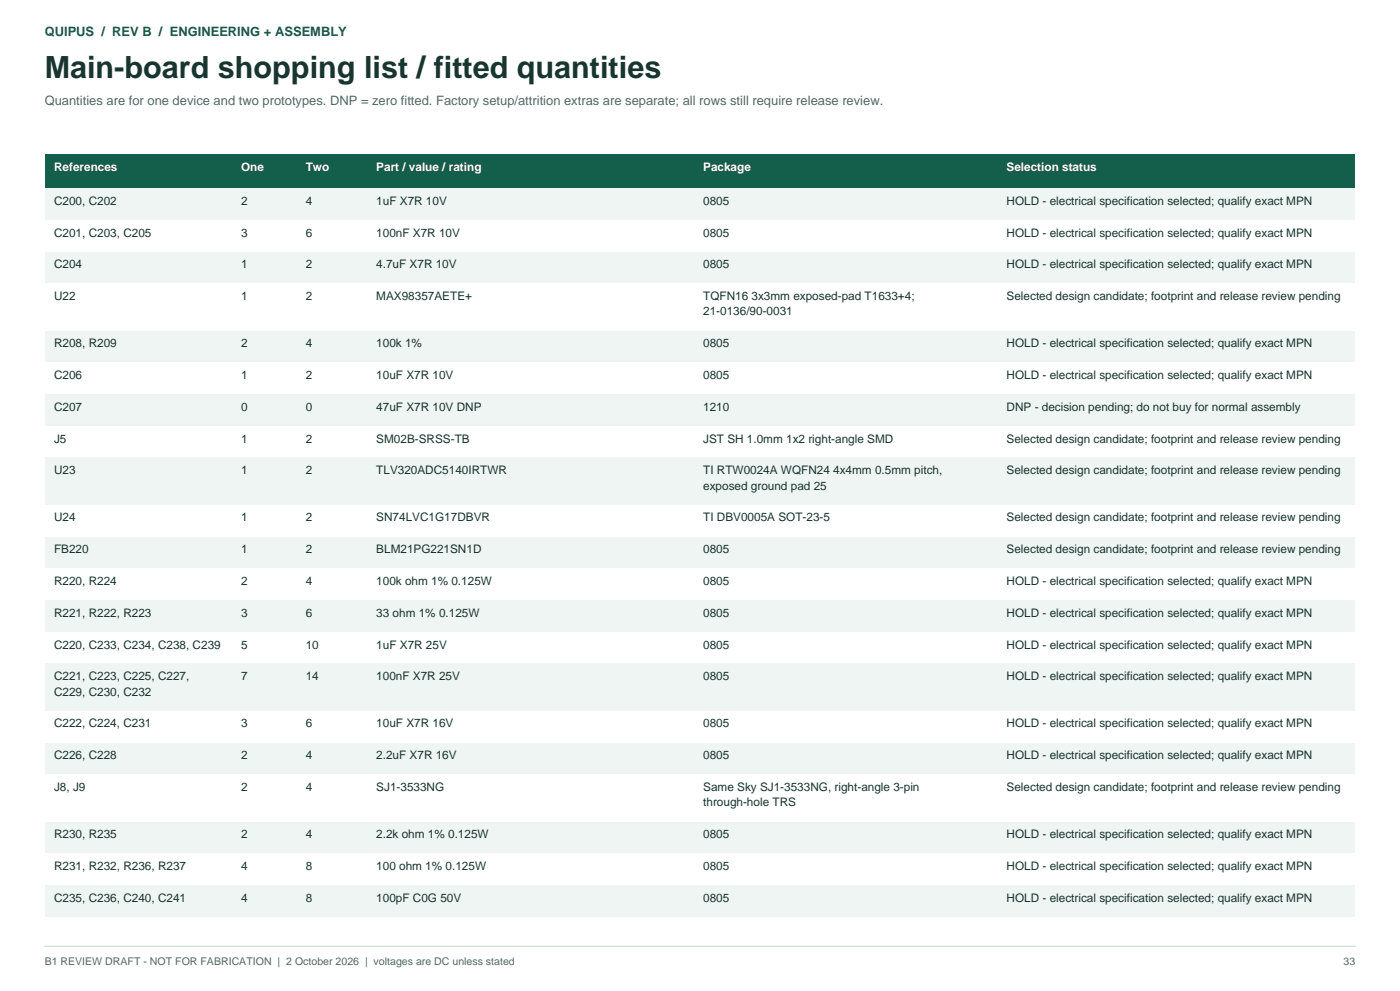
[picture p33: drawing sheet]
<svg xmlns="http://www.w3.org/2000/svg" width="420mm" height="297mm" viewBox="0 0 420 297" stroke-linecap="round" stroke-linejoin="round" font-family="sans-serif">
<defs><g id="words">
<text font-size="9.2" fill="#18352f" x="13.4" y="23.3">Main-board shopping list / fitted quantities</text>
<text font-size="3.9" fill="#135f4b" x="13.4" y="10.9">QUIPUS / REV B / ENGINEERING + ASSEMBLY</text>
<text font-size="3.9" fill="#556961" x="13.4" y="31.4">Quantities are for one device and two prototypes. DNP = zero fitted. Factory setup/attrition extras are separate; all rows still require release review.</text>
<g font-size="3.5" fill="#fff">
<text x="16.2" y="51.2">References</text>
<text x="72.3" y="51.2">One</text>
<text x="91.7" y="51.2">Two</text>
<text x="112.9" y="51.2">Part / value / rating</text>
<text x="211" y="51.2">Package</text>
<text x="302" y="51.2">Selection status</text>
</g>
<g font-size="3.5" fill="#18352f">
<text x="16.2" y="61.4">C200, C202</text>
<text x="72.3" y="61.4">2</text>
<text x="91.7" y="61.4">4</text>
<text x="112.9" y="61.4">1uF X7R 10V</text>
<text x="211" y="61.4">0805</text>
<text x="302" y="61.4">HOLD - electrical specification selected; qualify exact MPN</text>
<text x="16.2" y="70.9">C201, C203, C205</text>
<text x="72.3" y="70.9">3</text>
<text x="91.7" y="70.9">6</text>
<text x="112.9" y="70.9">100nF X7R 10V</text>
<text x="211" y="70.9">0805</text>
<text x="302" y="70.9">HOLD - electrical specification selected; qualify exact MPN</text>
<text x="16.2" y="80.4">C204</text>
<text x="72.3" y="80.4">1</text>
<text x="91.7" y="80.4">2</text>
<text x="112.9" y="80.4">4.7uF X7R 10V</text>
<text x="211" y="80.4">0805</text>
<text x="302" y="80.4">HOLD - electrical specification selected; qualify exact MPN</text>
<text x="16.2" y="90">U22</text>
<text x="72.3" y="90">1</text>
<text x="91.7" y="90">2</text>
<text x="112.9" y="90">MAX98357AETE+</text>
<text x="211" y="90">TQFN16 3x3mm exposed-pad T1633+4;</text>
<text x="302" y="90">Selected design candidate; footprint and release review pending</text>
<text x="211" y="94.5">21-0136/90-0031</text>
<text x="16.2" y="104.1">R208, R209</text>
<text x="72.3" y="104.1">2</text>
<text x="91.7" y="104.1">4</text>
<text x="112.9" y="104.1">100k 1%</text>
<text x="211" y="104.1">0805</text>
<text x="302" y="104.1">HOLD - electrical specification selected; qualify exact MPN</text>
<text x="16.2" y="113.6">C206</text>
<text x="72.3" y="113.6">1</text>
<text x="91.7" y="113.6">2</text>
<text x="112.9" y="113.6">10uF X7R 10V</text>
<text x="211" y="113.6">0805</text>
<text x="302" y="113.6">HOLD - electrical specification selected; qualify exact MPN</text>
<text x="16.2" y="123.1">C207</text>
<text x="72.3" y="123.1">0</text>
<text x="91.7" y="123.1">0</text>
<text x="112.9" y="123.1">47uF X7R 10V DNP</text>
<text x="211" y="123.1">1210</text>
<text x="302" y="123.1">DNP - decision pending; do not buy for normal assembly</text>
<text x="16.2" y="132.6">J5</text>
<text x="72.3" y="132.6">1</text>
<text x="91.7" y="132.6">2</text>
<text x="112.9" y="132.6">SM02B-SRSS-TB</text>
<text x="211" y="132.6">JST SH 1.0mm 1x2 right-angle SMD</text>
<text x="302" y="132.6">Selected design candidate; footprint and release review pending</text>
<text x="16.2" y="142.2">U23</text>
<text x="72.3" y="142.2">1</text>
<text x="91.7" y="142.2">2</text>
<text x="112.9" y="142.2">TLV320ADC5140IRTWR</text>
<text x="211" y="142.2">TI RTW0024A WQFN24 4x4mm 0.5mm pitch,</text>
<text x="302" y="142.2">Selected design candidate; footprint and release review pending</text>
<text x="211" y="146.8">exposed ground pad 25</text>
<text x="16.2" y="156.3">U24</text>
<text x="72.3" y="156.3">1</text>
<text x="91.7" y="156.3">2</text>
<text x="112.9" y="156.3">SN74LVC1G17DBVR</text>
<text x="211" y="156.3">TI DBV0005A SOT-23-5</text>
<text x="302" y="156.3">Selected design candidate; footprint and release review pending</text>
<text x="16.2" y="165.8">FB220</text>
<text x="72.3" y="165.8">1</text>
<text x="91.7" y="165.8">2</text>
<text x="112.9" y="165.8">BLM21PG221SN1D</text>
<text x="211" y="165.8">0805</text>
<text x="302" y="165.8">Selected design candidate; footprint and release review pending</text>
<text x="16.2" y="175.3">R220, R224</text>
<text x="72.3" y="175.3">2</text>
<text x="91.7" y="175.3">4</text>
<text x="112.9" y="175.3">100k ohm 1% 0.125W</text>
<text x="211" y="175.3">0805</text>
<text x="302" y="175.3">HOLD - electrical specification selected; qualify exact MPN</text>
<text x="16.2" y="184.9">R221, R222, R223</text>
<text x="72.3" y="184.9">3</text>
<text x="91.7" y="184.9">6</text>
<text x="112.9" y="184.9">33 ohm 1% 0.125W</text>
<text x="211" y="184.9">0805</text>
<text x="302" y="184.9">HOLD - electrical specification selected; qualify exact MPN</text>
<text x="16.2" y="194.4">C220, C233, C234, C238, C239</text>
<text x="72.3" y="194.4">5</text>
<text x="91.7" y="194.4">10</text>
<text x="112.9" y="194.4">1uF X7R 25V</text>
<text x="211" y="194.4">0805</text>
<text x="302" y="194.4">HOLD - electrical specification selected; qualify exact MPN</text>
<text x="16.2" y="203.9">C221, C223, C225, C227,</text>
<text x="72.3" y="203.9">7</text>
<text x="91.7" y="203.9">14</text>
<text x="112.9" y="203.9">100nF X7R 25V</text>
<text x="211" y="203.9">0805</text>
<text x="302" y="203.9">HOLD - electrical specification selected; qualify exact MPN</text>
<text x="16.2" y="208.5">C229, C230, C232</text>
<text x="16.2" y="218">C222, C224, C231</text>
<text x="72.3" y="218">3</text>
<text x="91.7" y="218">6</text>
<text x="112.9" y="218">10uF X7R 16V</text>
<text x="211" y="218">0805</text>
<text x="302" y="218">HOLD - electrical specification selected; qualify exact MPN</text>
<text x="16.2" y="227.5">C226, C228</text>
<text x="72.3" y="227.5">2</text>
<text x="91.7" y="227.5">4</text>
<text x="112.9" y="227.5">2.2uF X7R 16V</text>
<text x="211" y="227.5">0805</text>
<text x="302" y="227.5">HOLD - electrical specification selected; qualify exact MPN</text>
<text x="16.2" y="237.1">J8, J9</text>
<text x="72.3" y="237.1">2</text>
<text x="91.7" y="237.1">4</text>
<text x="112.9" y="237.1">SJ1-3533NG</text>
<text x="211" y="237.1">Same Sky SJ1-3533NG, right-angle 3-pin</text>
<text x="302" y="237.1">Selected design candidate; footprint and release review pending</text>
<text x="211" y="241.7">through-hole TRS</text>
<text x="16.2" y="251.2">R230, R235</text>
<text x="72.3" y="251.2">2</text>
<text x="91.7" y="251.2">4</text>
<text x="112.9" y="251.2">2.2k ohm 1% 0.125W</text>
<text x="211" y="251.2">0805</text>
<text x="302" y="251.2">HOLD - electrical specification selected; qualify exact MPN</text>
<text x="16.2" y="260.7">R231, R232, R236, R237</text>
<text x="72.3" y="260.7">4</text>
<text x="91.7" y="260.7">8</text>
<text x="112.9" y="260.7">100 ohm 1% 0.125W</text>
<text x="211" y="260.7">0805</text>
<text x="302" y="260.7">HOLD - electrical specification selected; qualify exact MPN</text>
<text x="16.2" y="270.2">C235, C236, C240, C241</text>
<text x="72.3" y="270.2">4</text>
<text x="91.7" y="270.2">8</text>
<text x="112.9" y="270.2">100pF C0G 50V</text>
<text x="211" y="270.2">0805</text>
<text x="302" y="270.2">HOLD - electrical specification selected; qualify exact MPN</text>
</g>
<g font-size="3.2" fill="#556961">
<text x="13.4" y="289.2">B1 REVIEW DRAFT - NOT FOR FABRICATION | 2 October 2026 | voltages are DC unless stated</text>
<text x="403.1" y="289.2">33</text>
</g>
</g></defs>
<path d="M13.4 283.6h393.2" fill="none" stroke="#cbdbd2" stroke-width=".35"/>
<path d="M13.4 46.2h393v10.2h-393z" fill-rule="evenodd" fill="#135f4b"/>
<path d="M13.4 56.4h393v9.6h-393z" fill-rule="evenodd" fill="#eff5f2"/>
<path d="M13.4 66h393v9.5h-393z" fill-rule="evenodd" fill="#fff"/>
<path d="M13.4 75.5h393v9.5h-393z" fill-rule="evenodd" fill="#eff5f2"/>
<path d="M13.4 85h393v14.1h-393z" fill-rule="evenodd" fill="#fff"/>
<path d="M13.4 99.1h393v9.6h-393z" fill-rule="evenodd" fill="#eff5f2"/>
<path d="M13.4 108.7h393v9.5h-393z" fill-rule="evenodd" fill="#fff"/>
<path d="M13.4 118.2h393v9.5h-393z" fill-rule="evenodd" fill="#eff5f2"/>
<path d="M13.4 127.7h393v9.5h-393z" fill-rule="evenodd" fill="#fff"/>
<path d="M13.4 137.2h393v14.1h-393z" fill-rule="evenodd" fill="#eff5f2"/>
<path d="M13.4 151.3h393v9.6h-393z" fill-rule="evenodd" fill="#fff"/>
<path d="M13.4 160.9h393v9.5h-393z" fill-rule="evenodd" fill="#eff5f2"/>
<path d="M13.4 170.4h393v9.5h-393z" fill-rule="evenodd" fill="#fff"/>
<path d="M13.4 179.9h393v9.5h-393z" fill-rule="evenodd" fill="#eff5f2"/>
<path d="M13.4 189.4h393v9.6h-393z" fill-rule="evenodd" fill="#fff"/>
<path d="M13.4 199h393v14.1h-393z" fill-rule="evenodd" fill="#eff5f2"/>
<path d="M13.4 213.1h393v9.5h-393z" fill-rule="evenodd" fill="#fff"/>
<path d="M13.4 222.6h393v9.5h-393z" fill-rule="evenodd" fill="#eff5f2"/>
<path d="M13.4 232.1h393v14.1h-393z" fill-rule="evenodd" fill="#fff"/>
<path d="M13.4 246.2h393v9.6h-393z" fill-rule="evenodd" fill="#eff5f2"/>
<path d="M13.4 255.8h393v9.5h-393z" fill-rule="evenodd" fill="#fff"/>
<path d="M13.4 265.3h393v9.5h-393z" fill-rule="evenodd" fill="#eff5f2"/>
<use href="#words"/>
</svg>
